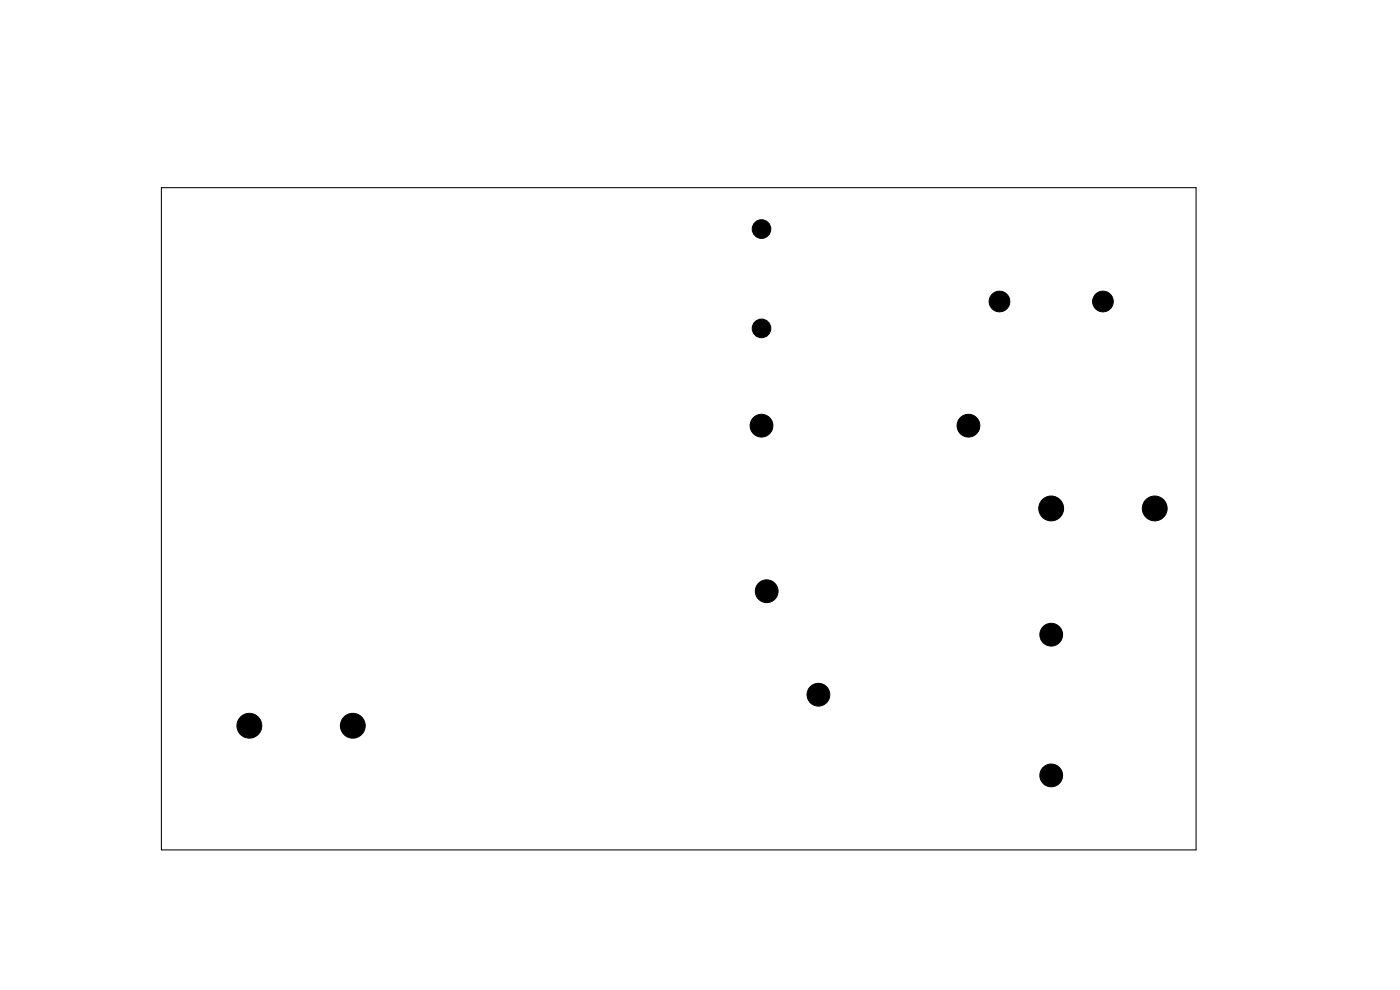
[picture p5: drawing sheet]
<svg xmlns="http://www.w3.org/2000/svg" width="297mm" height="210mm" viewBox="0 0 297 210" stroke-linecap="round" stroke-linejoin="round" font-family="sans-serif">
<path d="M34.2 39.8h219.5v140.5h-219.5z" fill="none" stroke="#000" stroke-width=".22"/>
<g fill="#000" stroke="#000" stroke-width=".21">
<circle cx="161.6" cy="48.6" r="1.98"/>
<circle cx="161.6" cy="69.7" r="1.98"/>
<circle cx="212" cy="64" r="2.19"/>
<circle cx="234" cy="64" r="2.2"/>
<circle cx="161.6" cy="90.3" r="2.41"/>
<circle cx="205.5" cy="90.3" r="2.41"/>
<circle cx="223" cy="107.9" r="2.63"/>
<circle cx="245" cy="107.9" r="2.63"/>
<circle cx="162.6" cy="125.4" r="2.41"/>
<circle cx="223" cy="134.6" r="2.41"/>
<circle cx="52.9" cy="154" r="2.63"/>
<circle cx="74.8" cy="154" r="2.63"/>
<circle cx="173.6" cy="147.4" r="2.41"/>
<circle cx="223" cy="164.5" r="2.41"/>
</g>
</svg>
